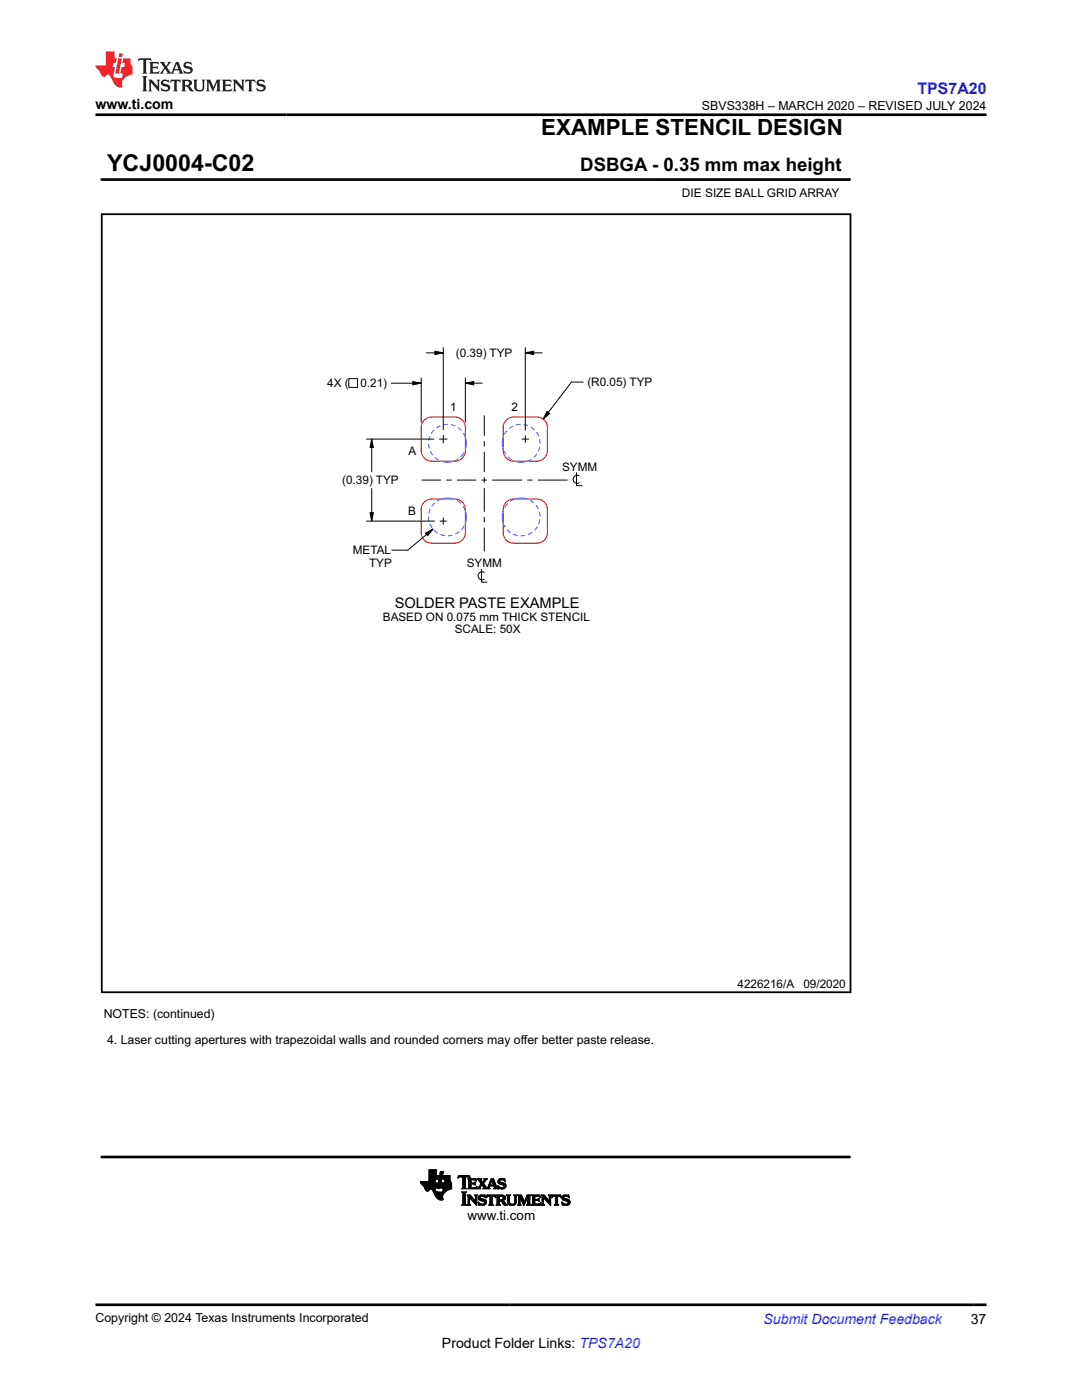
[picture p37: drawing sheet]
<svg xmlns="http://www.w3.org/2000/svg" width="216mm" height="279mm" viewBox="0 0 216 279" stroke-linecap="round" stroke-linejoin="round" font-family="sans-serif">
<defs><g id="words">
<text font-size="4.6" x="21.4" y="34.2">YCJ0004-C02</text>
<text font-size="4.5" x="108" y="27">EXAMPLE STENCIL DESIGN</text>
<text font-size="3.7" x="115.8" y="34.2">DSBGA - 0.35 mm max height</text>
<text font-size="3.2" fill="#00f" x="183.1" y="18.7">TPS7A20</text>
<text font-size="2.9" x="78.8" y="121.3">SOLDER PASTE EXAMPLE</text>
<g font-size="2.8">
<text x="19" y="21.8">www.ti.com</text>
<text x="88.2" y="269">Product Folder Links: TPS7A20</text>
<text x="193.7" y="264.2">37</text>
</g>
<text font-size="2.8" fill="#00f" x="152.4" y="264.2">Submit Document Feedback</text>
<text font-size="2.7" x="93.3" y="243.5">www.ti.com</text>
<g font-size="2.5">
<text x="140.1" y="21.9">SBVS338H – MARCH 2020 – REVISED JULY 2024</text>
<text x="20.7" y="203.1">NOTES: (continued)</text>
<text x="21.4" y="208.4">4. Laser cutting apertures with trapezoidal walls and rounded corners may of</text>
<text x="103.9" y="208.4">fer better paste release.</text>
<text x="19" y="263.9">Copyright © 2024 Texas Instruments Incorporated</text>
</g>
<text font-size="2.4" x="136.1" y="39.2">DIE SIZE BALL GRID ARRAY</text>
<g font-size="2.3">
<text x="91" y="71.3">(0.39) TYP</text>
<text x="65.3" y="77.3">4X (</text>
<text x="71.9" y="77.3">0.21)</text>
<text x="117.2" y="77.1">(R0.05) TYP</text>
<text x="89.8" y="82">1</text>
<text x="102.1" y="82.1">2</text>
<text x="81.5" y="90.7">A</text>
<text x="112.1" y="94">SYMM</text>
<text x="68.3" y="96.7">(0.39) TYP</text>
<text x="81.4" y="102.9">B</text>
<text x="70.4" y="110.6">METAL</text>
<text x="73.6" y="113.2">TYP</text>
<text x="93.1" y="113.2">SYMM</text>
<text x="76.4" y="123.9">BASED ON 0.075 mm THICK STENCIL</text>
<text x="90.7" y="126.4">SCALE: 50X</text>
<text x="147.2" y="197.2">4226216/A</text>
<text x="160.3" y="197.2">09/2020</text>
</g>
</g></defs>
<g fill="none" stroke="#000" stroke-width=".2">
<path d="M20.3 35.8h149.2M169.5 35.6v.4M69.6 75.6h1.7v1.7h-1.7zM78.1 76.5h5.9M82.4 76.1l1.6 .4-1.6 .3zM84 75.4v8.9M85.1 70.4h3.3M86.8 70.1l1.6 .3-1.6 .4zM88.4 69.4v16.4M92.9 76.5l1.6-.4v.7zM92.9 75.4v8.9M92.9 76.5h3.3"/>
<path d="M104.8 70.4l1.7-.3v.7zM104.8 69.4v16.5M104.8 70.4h3.4M116.4 76.3h-2.4l-5.6 7.4M73.1 87.6h13.5M74.2 87.6l.3 1.7h-.7zM74.2 87.6v6.5M74.2 97.5v6.5M84.1 95.8h3.9M87.6 87.6h1.7M88.4 86.8v1.6M89.1 95.8h1"/>
<path d="M91.2 95.8h3.8M96.1 95.8h1.1M96.6 82.9v4.1M96.6 88v1.1M96.6 90.2v4M96.6 95.3v1M96.6 97.4v4.7M98.2 95.8h6M104.1 87.6h1.4M104.8 86.9v1.5M105.2 95.8h1.1M107.3 95.8h6"/>
<path d="M109.1 82.1l.6 .4-1.3 1.2zM115 94.3v2.6h1.2M115.6 95a.82 .82 0 0 0-1.3 .7 .82 .82 0 0 0 1.3 .7M73.1 104h13.6M73.8 102.3h.7l-.3 1.7zM84.9 106.4l1.5-.8-1.1 1.3zM86.4 105.6l-5 4.2h-3.2M87.7 104h1.5M88.4 103.3v1.4M96.1 113.6v2.6h1.1M96.6 114.2a.82 .82 0 0 0-1.2 .7 .82 .82 0 0 0 1.2 .7M96.6 103.2v1"/>
<path d="M96.6 105.3v4.7M83.9 235.8h2.9M83.9 235.9h2.9M83.9 236h2.9M83.9 236l3.3 .1-.2 1M84 236.1h3.2M84 236.2h3.1M84.1 236.2h3M84.1 236.3h3M84.2 236.4h2.9M84.3 236.5h2.8M84.4 236.6h2.7"/>
<path d="M84.5 236.6h2.6M84.5 236.7h2.5M84.6 236.8h2.4M84.7 236.9h2.3M84.7 237h2.3M84.7 237.1h2.3M84.8 237.2h2.1M84.8 237.3h2.1M84.9 237.4h.9M84.9 237.4h.8M84.9 237.5h.8M85 237.6h.6"/>
<path d="M85.1 237.6h.4M85.2 237.7h.2M85.6 235.4h1.7l.2-.8h-.4v-1.1h-1.5v2.3h-1.7l.1 .3 1.1 1.6h.3l.5-.4 .3 .1 .8 1.5 .7 .5h.7v-.8l.6-.8M85.6 235.8h1.2M85.6 235.7h1.2M85.6 235.6h1.2M85.6 235.5h1.3M85.6 235.4h1.3M85.6 235.3h1.7M85.6 235.2h1.7M85.6 235.1h1.8M85.6 235h1.8"/>
<path d="M85.6 234.9h1.8M85.6 234.8h1.8M85.6 234.7h1.8M85.6 234.6h1.9M85.6 234.6h1.5M85.6 234.5h1.5M85.6 234.4h1.5M85.6 234.3h1.5M85.6 234.2h1.5M85.6 234.1h1.5M85.6 234h1.5M85.6 233.9h1.5"/>
<path d="M85.6 233.8h1.5M85.6 233.7h1.5M85.6 233.6h1.5M85.6 233.5h1.5M86.1 237.4h.8M86.2 237.4h.7M86.3 237.5h.6M86.3 237.6h.6M86.4 237.6h.5M86.4 237.7h.5M86.5 237.8h.5M86.5 237.8h.6"/>
<path d="M86.5 237.9h1M86.6 238h2.1M86.6 238.1h2M86.6 238.2h2M86.7 238.2h1.8M86.7 238.3h1.8M86.7 238.4h1.7M86.8 238.4h1.6M86.8 238.5h1.6M86.8 238.6h1.5M86.9 238.6h1.4M86.9 235.4l-.2 .7"/>
<path d="M86.9 237.3v.4l.3 .2h1.6M86.9 238.7h1.4M86.9 238.8h1.4M87 237.1l-.1 .2M87 238.8h1.3M87 238.9h1.3M87.1 239h1.2M87.2 239.1h1.1M87.2 237.1h.6M87.2 237h.6M87.3 237h.5M87.3 236.9h.6"/>
<path d="M87.3 239.2h1.1M87.3 236.8h.6M87.3 236.7h.6M87.3 236.6h.6M87.3 236.5h.6M87.4 239.2h1M87.4 236.4h.5M87.4 236.4h.6M87.4 236.3h.6M87.4 236.2h.6M87.4 236.1h.6M87.4 236h.6"/>
<path d="M87.4 239.3h1M87.5 236h.5M87.5 235.9h.6M87.5 235.8h.6M87.5 235.7h.6M87.5 235.6h.6M87.5 235.5h.6M87.6 239.4h.8M87.6 235.4h.5M87.6 235.4h.6M87.6 235.3h.6M87.6 235.2h.6"/>
<path d="M87.6 235.1h.6M87.6 235h.6M87.7 235h.5M87.7 234.9h.5M87.7 234.8h.6M87.7 239.4h.7M87.7 234.7h.6M87.7 234.6h.6M87.7 234.6h.6l-.5 2.6h-.6zM87.8 234.3h.6M87.8 234.2h.6M87.8 234.1h.6"/>
<path d="M87.8 234h.6M87.9 233.9h.5M87.9 233.8h.6M87.9 233.8h.6l-.1 .6h-.6zM88 239.5h.1M88.1 237h2M88.1 236.9v.2l.4 .1M88.1 236.9h2M88.1 237.1h2M88.1 236.8h2M88.1 236.7h2M88.2 236.6h1.9"/>
<path d="M88.2 236.5h1.9M88.2 236.4h1.9M88.2 236.3h1.9M88.2 236.2h1.9M88.3 236.2h1.8M88.3 236.1h1.8M88.4 237.8h.5M88.4 237.8h.6M88.4 237.7h.7M88.4 237.6h.8M88.4 237.6h.9M88.4 237.5h1"/>
<path d="M88.4 235.3h1.4M88.4 237.4h1.2M88.4 235.2h1.4M88.4 237.4h1.3M88.5 235.2h1.3M88.5 237.3h1.4M88.5 235.1h1.3M88.5 237.2h1.6M88.5 235h1.3M88.5 237.2l-.2 .7M88.5 234.9h1.3M88.5 234.8h1.3"/>
<path d="M88.5 234.7h1.3M88.6 234.6h1.2M88.6 234.6h1.2v.8h-1.4zM88.7 236h1.3M88.7 235.9h1.3M88.8 235.8h1.1M88.8 235.7h1M88.8 235.6h1M88.8 235.5h1M88.8 235.4h1M88.8 235.4l-.1 .7M89.8 235.4l.1 .4 .2 .2v1.3"/>
<path d="M90.1 236l-1.8 .1-.2 .8M90.1 237.3l-1.1 .5M91.4 235h.1M91.4 234.9h.2M91.4 234.8h2.3M91.5 234.8h2.2M91.5 234.7h2.2M92.1 237.2l.2-.2v-2l-.6-.1-.3 .2 .1-.5h2.2l.1 .5-.4-.2-.6 .1v2l.2 .2M92.1 237.2h.9M92.2 237.9h.8M92.3 237.1h.6M92.3 234.9h.5"/>
<path d="M92.3 238h.6M92.3 237h.5M92.3 236.9h.5M92.3 236.8h.5M92.3 236.7h.5M92.3 236.6h.5M92.3 236.5h.5M92.3 236.4h.5M92.3 236.3h.5M92.3 236.2h.5M92.3 236.1h.5M92.3 236h.5"/>
<path d="M92.3 235.9h.5M92.3 235.8h.5M92.3 235.7h.5M92.3 235.6h.5M92.3 235.5h.5M92.3 235.4h.5M92.3 235.3h.5M92.3 235.2h.5M92.3 235.1h.5M92.3 235h.5M92.4 238.1h.4M92.4 239.9h.4"/>
<path d="M92.4 239.8h.4M92.4 239.7h.4M92.4 239.6h.4M92.4 239.5h.4M92.4 239.4h.4M92.4 239.3h.4M92.4 239.2h.4M92.4 239.1h.4M92.4 239h.4M92.4 238.9h.4M92.4 238.8h.4M92.4 238.7h.4"/>
<path d="M92.4 238.6h.4M92.4 238.5h.4M92.4 238.4h.4M92.4 238.3h.4M92.4 238.2h.4M93 237.2h-.9M93.3 238.6h.6M93.4 237.2h1.6M93.4 238.7h.6M93.4 235.3h1.6M93.4 238.8h.7M93.4 239.9h.3"/>
<path d="M93.4 239.8h.3M93.4 239.7h.3M93.4 239.6h.3M93.4 239.5h.3M93.4 239.4h.3M93.4 239.3h.3M93.4 239.2h.3M93.4 239.1h.3M93.4 239h.9M93.4 238.9h.8M93.5 237.1h1.6M93.5 235.4h1.5"/>
<path d="M93.5 237h.5M93.5 235.5h.5M93.5 236.9h.5M93.5 236.8h.5M93.5 236.7h.5M93.5 236.6h.5M93.5 236.5h.5M93.5 236.4h.5M93.5 236.3h1.3M93.5 236.2h1.3M93.5 236.1h.5M93.5 236h.5"/>
<path d="M93.5 235.9h.5M93.5 235.8h.5M93.5 235.7h.5M93.5 235.6h.5M93.6 234.9h.2M93.7 235h.1M93.8 239.1h.5M93.8 239.2h.6M93.9 239.3h.6M94 235.6l.1-.1h.5l.5 .2-.2-.5h-1.5l.1 .3v1.4l-.1 .3M94 235.6v.5h.6l.2-.2v.6l-.2-.2h-.6v.6M94 239.4h.6"/>
<path d="M94.1 239.5h.6M94.2 239.5h.6M94.3 239.6h.8M94.3 239.7h.8M94.4 239.8h.7M94.5 239.9h.6M94.6 236.1h.2M94.7 236.4h.1M94.7 237h.4M94.7 236h.1M94.8 236.4h.1M94.8 235.5h.2"/>
<path d="M94.8 238.6h.4M94.8 238.7h.3M94.8 239.7l-1-1.2h-.6l.2 .3v1.4M94.9 238.8h.2M94.9 239.7v-1l-.2-.2h.6l-.2 .3v1.8l-1.4-1.6v1.2M94.9 239.5h.2M94.9 239.4h.2M94.9 239.3h.2M94.9 239.2h.2M94.9 239.1h.2M94.9 239h.2M94.9 238.9h.2"/>
<path d="M94.9 235.6h.2M95 236.9h.2M95.1 236.8h.1M95.1 237.2h.8M95.2 236.8l-.5 .2h-.6l-.1-.1M95.2 236.8l-.2 .5-1.6-.1M95.2 235.3h.9M95.4 237.1h.4M95.4 239.9h.1M95.4 235.4h.6M95.4 239.1h.4M95.4 239h.4"/>
<path d="M95.4 239.2h.5M95.5 237h.3M95.5 238.9h.3M95.5 239.3h.8M95.5 235.5h.5M95.5 238.8h.4M95.5 239.4h1.2M95.5 236.9h.3M95.5 235.6h.6M95.6 238.7h1.2M95.6 236.8h.3M95.6 239.5h1.2"/>
<path d="M95.6 235.7h.5M95.7 238.6h1.1M95.7 236.7h.3M95.7 235.8h.5M95.7 236.6h.3M95.7 235.9h.6M95.7 239.5h1.2M95.8 236.5h.3M95.8 236h.8M95.8 238.5h.7M95.9 236.4h.8M95.9 236.1h.6"/>
<path d="M95.9 237.2h-.8M95.9 236.4h.7M95.9 236.2h.6M96 236.3h.5M96 236.2l-.6 .8-.3 .2M96 239.6h1M96.2 236.5h.5M96.3 236.6h.5M96.3 236.7h.6M96.4 237.2l.1-.2-.4-.6-.3 .6 .1 .2M96.4 237.2h1.4M96.4 235.9h.3"/>
<path d="M96.4 236.8h.5M96.4 239.7h.6M96.5 235.8h.2M96.5 236.2l.7 .9 .8-1.9h.5l.6 1.8 .3 .2M96.5 236.9h.5M96.5 235.7h.3M96.5 238.8h.4M96.5 237h.6M96.5 237.1h.6M96.6 235.6h.3M96.6 239.8h.5M96.6 235.3h.6"/>
<path d="M96.6 235.5l-.3 .5-.3-.5 .1-.3h-.9l.8 1M96.6 235.5l-.1-.3h.8l-.8 1M96.6 235.5h.3M96.7 239.9h.4M96.7 235.4h.3M96.7 238.9h.2M96.8 239h.1M96.9 239l-.7-.3-.3 .1-.1 .2 .1 .2 1 .3 .2 .4M96.9 239l-.1-.5-1.1 .1-.2 .3v.4l1.1 .5 .1 .3-.2 .2h-.4l-.7-.4M97 239l.2-.5h1.6l.2 .5M97 239l.4-.2h.4v1.4M97 239h.1"/>
<path d="M97.1 238.9h.1M97.1 239.9l-.3 .5-.6 .2-.5-.2-.2 .1-.1-.6M97.1 238.8h.2M97.1 238.7h1.8M97.1 238.6h1.7M97.2 237.1h.4M97.3 237h.3M97.4 236.9h.2M97.4 236.8h.3M97.4 236.7h.3M97.5 236.6h1.5M97.5 236.5h1.5"/>
<path d="M97.5 236.4h1.4M97.6 236.4h.3M97.6 236.3h.3M97.7 236.2h.2M97.7 236.1h.3M97.7 236h.3M97.8 237.2h-1.4M97.8 238.8h.4M97.8 235.9h.2M97.8 239.9h.4M97.8 239.8h.4M97.8 239.7h.4"/>
<path d="M97.8 239.6h.4M97.8 239.5h.4M97.8 239.4h.4M97.8 239.3h.4M97.8 239.2h.4M97.8 239.1h.4M97.8 239h.4M97.8 238.9h.4M97.8 235.8h.3M97.8 236.5l.3-.9 .4 .9M97.8 235.7h.3M97.9 235.6h.7"/>
<path d="M97.9 235.5h.7M98 235.4h.5M98 235.3h.5M98.2 235.7h.5M98.2 235.8h.5M98.3 235.9h.4M98.3 236h.5M98.3 236.1h.5M98.4 236.2h.4M98.4 236.3h.5M98.4 236.4h.5M98.5 237.2l.2-.1-.1-.4h-.9l-.1 .4 .2 .1"/>
<path d="M98.5 237.2h.9M98.6 236.7h.4M98.6 236.8h.5M98.6 236.9h.5M98.7 238.8h.2M98.7 237.1h.5M98.7 237h.5M98.8 238.9h.1M98.9 239h.1M99 239l-.4-.2h-.4v1.4M99.1 238.6h1.5M99.2 238.7h1.5"/>
<path d="M99.2 238.8h.5M99.2 239.9h.4M99.2 239.8h.4M99.2 239.7h.4M99.2 239.6h1.2M99.2 239.5h1.3M99.2 239.5h1.5M99.2 239.4h.4M99.2 239.3h.4M99.2 239.2h.4M99.2 239.1h.4M99.2 239h.4"/>
<path d="M99.2 238.9h.4M99.3 236.7h.1M99.3 236.6h.1M99.3 236.8h.2M99.3 235.8h.4M99.4 235.9h.4M99.4 235.7h.3M99.4 236.9h.3M99.4 237.2h-.9M99.4 236h.7M99.4 235.6h.3M99.4 237h.5"/>
<path d="M99.4 236.1h1.1M99.4 237.1h1.4M99.4 235.5h.4M99.4 237.2h.2M99.5 236.2h1.2M99.5 235.4h1.2M99.6 236.3h1.2M99.6 235.3h1.1M99.6 238.9l.1-.2 .6 .2v.4l-.3 .1M99.6 238.9v.5M99.7 237.2h.9M99.8 236.4h1.1"/>
<path d="M99.8 235.2h.5M100 237.3h.3M100 238.5l.6 .1 .2 .3v.5l-.5 .2M100.1 239.7h.5M100.1 239.8h.5M100.2 239.9h.5M100.2 236.4h.7M100.2 238.8h.6M100.3 236.5l.3 .2-.3 .3h-.5l-.5-.3M100.3 239.4h.5M100.3 238.5h-1.3l.2 .3v1.4M100.3 239.6l.9 .9"/>
<path d="M100.3 239.6h.1M100.3 238.9h.5M100.3 239.3h.5M100.4 237h.5M100.4 239.2h.5M100.4 239h.5M100.4 235.5h.4M100.4 239.1h.5M100.5 236.5h.5M100.5 236.9h.4M100.6 236.6h.4M100.6 236.8h.4"/>
<path d="M100.6 235.6h.2M100.6 236.7h.4M100.7 235.7h.1M100.8 235.8l-.6-.3h-.3l-.2 .2 .1 .2 1.1 .4 .1 .5-.3 .4-1.2 .1-.2-.6M100.8 235.8l-.1-.6h-.8l-.4 .3-.2 .3 .2 .3 .8 .4M100.8 235.8h.1M101.2 238.6h.6M101.2 238.7h.5M101.2 238.8h.5M101.2 239.8h.5M101.2 239.7h.5M101.2 239.6h.5"/>
<path d="M101.2 239.5h.5M101.2 239.4h.5M101.2 239.3h.5M101.2 239.2h.5M101.2 239.1h.5M101.2 239h.5M101.2 238.9h.5M101.2 239.9h.5M101.7 239.8l.1 .4 .4 .1 .4-.1 .1-.4M101.7 239.8v-1.1l.2-.2h-.9l.2 .2v1.2M102.6 238.6h.5M102.7 238.7h.3"/>
<path d="M102.7 239.9h.3M102.7 238.8h.3M102.7 239.8v-1l-.2-.3h.7l-.2 .2v1.1M102.7 239.8h.3M102.7 239.7h.3M102.7 239.6h.3M102.7 239.5h.3M102.7 239.4h.3M102.7 239.3h.3M102.7 239.2h.3M102.7 239.1h.3M102.7 239h.3"/>
<path d="M102.7 238.9h.3M103 239.8l-.2 .6-.6 .2-.7-.2-.3-.5M103.4 238.6h.7M103.5 238.7h.6M103.5 238.8h.7M103.5 239.9h.3M103.5 239.8h.3M103.5 239.7h.3M103.5 239.6h.3M103.5 239.5h.3M103.5 239.4h.3M103.5 239.3h.3"/>
<path d="M103.5 239.2h.3M103.5 239.1h.3M103.5 239h.8M103.5 238.9h.7M103.8 239.1h.5M103.9 239.2h.4M103.9 239.3h.5M104 239.4h.4M104 239.5h.5M104.1 239.6h.5M104.1 239.7h.5M104.2 239.8h.7"/>
<path d="M104.2 239.9h.6M104.7 239.7h.2M104.7 239.6h.3M104.7 239.5h.3M104.8 239.5h.2M104.8 239.4h.3M104.9 239.3h.2M104.9 239.2h.3M104.9 239.1h.3M105 239h.7M105 238.9h.7M105.1 238.8h.6"/>
<path d="M105.1 238.7h.6M105.1 238.6h.7M105.3 239.9h.4M105.3 239.8h.4M105.3 239.7h.4M105.3 239.6h.4M105.3 239.5h.4M105.3 239.4h.4M105.3 239.3h.4M105.3 239.2h.4M105.3 239.1h.4M106.2 238.6h1.5"/>
<path d="M106.3 238.7h1.4M106.3 238.8h.4M106.3 239.9h.4M106.3 239.8h.4M106.3 239.7h.4M106.3 239.6h.4M106.3 239.5h1.3M106.3 239.4h1.3M106.3 239.3h.4M106.3 239.2h.4M106.3 239.1h.4M106.3 239h.4"/>
<path d="M106.3 238.9h.4M107.2 239.3l.4-.1v.5l-.3-.1h-.6v.6l.2 .1M107.4 239.6h.2M107.5 239.3h.1M107.5 238.8h.3M107.7 238.9h.1M107.8 239h.1M107.8 239l-.4-.2-.6-.1-.1 .6M107.8 239l-.1-.5h-1.6l.2 .3v1.4M108.1 238.6h.6M108.2 238.7h.6M108.2 238.8h.6"/>
<path d="M108.2 239.9h.2M108.2 239.8h.2M108.2 239.7h.2M108.2 239.6h.2M108.2 239.5h.2M108.2 239.4h.2M108.2 239.3h.2M108.2 239.2h.2M108.2 239.1h.2M108.2 239h.8M108.2 238.9h.7M108.5 239.1h.6"/>
<path d="M108.6 238.5l1 1.2v-1l-.2-.2 .7 .1-.2 .2v1.8l-1.4-1.6-.1 1.2M108.6 238.5h-.6l.2 .3v1.4M108.6 239.2h.6M108.7 239.3h.5M108.8 239.4h.5M108.8 239.5h.6M108.9 239.5h.6M109 239.6h.9M109.1 239.7h.8M109.2 239.8h.7M109.3 239.9h.6M109.5 238.6h.5"/>
<path d="M109.6 238.7h.3M109.6 238.8h.3M109.6 239.5h.3M109.6 239.4h.3M109.6 239.3h.3M109.6 239.2h.3M109.6 239.1h.3M109.6 239h.3M109.6 238.9h.3M110.1 239l.3-.2h.4v1.4M110.1 239h.1M110.1 238.9h.2"/>
<path d="M110.1 238.8h.3M110.2 238.7h1.7M110.2 238.6h1.7M110.8 238.8h.5M110.8 239.9h.5M110.8 239.8h.5M110.8 239.7h.5M110.8 239.6h.5M110.8 239.5h.5M110.8 239.4h.5M110.8 239.3h.5M110.8 239.2h.5"/>
<path d="M110.8 239.1h.5M110.8 239h.5M110.8 238.9h.5M111.7 238.8h.3M111.8 238.9h.2M111.9 238.5l.1 .6-.3-.3h-.4v1.4M111.9 238.5h-1.7l-.1 .5M111.9 239h.1M112.1 239.9h.1M112.1 239.1h.4M112.1 239h.4M112.1 239.2h.5"/>
<path d="M112.2 238.9h.3M112.2 239.3h.8M112.2 238.8h.4M112.2 239.4h1.2M112.3 238.7h1.2M112.3 239.5h1.2M112.4 238.6h1.1M112.4 239.5h1.2M112.5 238.5h.7M112.7 239.6h1M113.1 239.7h.6M113.2 238.8h.4"/>
<path d="M113.3 239.8h.5M113.4 239.9h.4M113.4 238.9h.2M113.5 239h.1M113.6 239l-.7-.3-.3 .1-.1 .2 .1 .2 1 .3 .2 .4M113.6 239l-.1-.5-1.1 .1-.3 .3 .1 .5 1.1 .4 .1 .3-.2 .2h-.4l-.7-.4M113.8 239.9l-.3 .5-.6 .2-.5-.2-.2 .1-.1-.6M92.1 240.5h1M92.3 240.4h.6M92.4 240.3h.5M92.4 240.2h.4M92.4 240.2v-2.1l-.3-.2h1l-.3 .2v2.1"/>
<path d="M92.4 240.2l-.3 .3h1l-.3-.3M92.4 240.1h.4M92.4 240h.4M93.2 240.5h.7M93.4 240.4h.4M93.4 240.3h.3M93.4 240.2l-.2 .3h.7l-.2-.3M93.4 240.2h.3M93.4 240.1h.3M93.4 240h.3M94.6 240h.5M94.7 240.1h.4"/>
<path d="M94.8 240.2h.3M94.8 240.3h.3M94.9 240.4h.2M95 240.5h.1M95.4 240h.2M95.4 240.1h.3M95.5 240.2h.3M95.5 240.3h.6M95.5 240.4h1.3M95.5 240.5h.2M95.8 240.5h.9M96.3 240.3h.6"/>
<path d="M96.6 240.2h.4M96.6 240.1h.4M96.7 240h.4M97.5 240.5h.9M97.7 240.4h.5M97.8 240.3h.4M97.8 240.2h.4M97.8 240.2l-.3 .3h.9l-.2-.3M97.8 240.1h.4M97.8 240h.4M99 240.5h.8M99.1 240.4h.6"/>
<path d="M99.2 240.3h.5M99.2 240.2l-.2 .3h.8l-.2-.3M99.2 240.2h.4M99.2 240.1h.4M99.2 240h.4M99.6 240.2v-.5h.3l.7 .8h.6M100.2 240h.6M100.3 240.1h.5M100.3 240.2h.6M100.4 240.3h.6M100.5 240.4h.6M100.6 240.5h.6"/>
<path d="M101.3 240h.4M101.3 240.1h.4M101.3 240.2h.5M101.4 240.3h.6M101.5 240.4h1.3M101.7 240.5h.9M102.4 240.3h.5M102.6 240.2h.3M102.7 240.1h.3M102.7 240h.3M103.3 240.5h.7M103.4 240.4h.4"/>
<path d="M103.5 240.3h.3M103.5 240.2h.3M103.5 240.2v-1.4l-.2-.3h.8l.5 1.3 .6-1.3h.7l-.2 .3v1.4M103.5 240.2l-.2 .3h.7l-.2-.3M103.5 240.1h.3M103.5 240h.3M104.3 240h.5M104.3 240.1h.5M104.3 240.2h.4M104.4 240.3h.3M104.4 240.4h.2M104.5 240.5h.1"/>
<path d="M105.1 240.5h.8M105.2 240.4h.6M105.3 240.3h.4M105.3 240.2h.4M105.3 240.2l-.2 .3h.8l-.2-.3M105.3 240.2v-1.3l-.7 1.7-.8-1.7v1.3M105.3 240.1h.4M105.3 240h.4M106.1 240.5h1.7M106.2 240.4h1.6M106.3 240.3h1.5M106.3 240.2h.4"/>
<path d="M106.3 240.1h.4M106.3 240h.4M107.7 240.2h.2M107.8 240.1h.1M107.9 240h.1M107.9 240l-.6 .3M107.9 240l-.2 .5h-1.6l.2-.3M108 240.5h.7M108.1 240.4h.4M108.2 240.3h.3M108.2 240.2h.2M108.2 240.2l-.2 .3h.7l-.3-.3"/>
<path d="M108.2 240.1h.2M108.2 240h.2M109.3 240h.6M109.4 240.1h.5M109.5 240.2h.4M109.6 240.3h.3M109.7 240.4h.2M109.7 240.5h.2M110.6 240.5h.9M110.8 240.4h.5M110.8 240.3h.5M110.8 240.2l-.2 .3h.9l-.2-.3"/>
<path d="M110.8 240.2h.5M110.8 240.1h.5M110.8 240h.5M112.1 240h.2M112.1 240.1h.3M112.2 240.2h.3M112.2 240.3h.6M112.2 240.4h1.3M112.2 240.5h.2M112.5 240.5h.9M113 240.3h.6M113.3 240.2h.4"/>
<path d="M113.3 240.1h.4M113.4 240h.4"/>
</g>
<path d="M82.4 76.1l1.6 .4-1.6 .3zM86.8 70.1l1.6 .3-1.6 .4zM92.9 76.5l1.6-.4v.7zM104.8 70.4l1.7-.3v.7zM74.2 87.6l.3 1.7h-.7zM109.1 82.1l.6 .4-1.3 1.2zM73.8 102.3h.7l-.3 1.7zM84.9 106.4l1.5-.8-1.1 1.3z" fill="#000"/>
<path d="M20.3 42.8h149.4v155.2h-149.4z" fill="none" stroke="#000" stroke-width=".36"/>
<path d="M20.3 35.8h149.2M20.3 230.9h149.2" fill="none" stroke="#000" stroke-width=".53"/>
<path d="M84.7 83.8l.9-.5 .5-.1h4.7a2.1 2.1 0 0 1 2.1 2.1v4.6a2.1 2.1 0 0 1-2.1 2.1h-4.7a2.1 2.1 0 0 1-2.1-2.1v-4.6l.1-.5zM101 83.8l1-.5 .5-.1h4.6a2.1 2.1 0 0 1 2.1 2.1v4.6a2.1 2.1 0 0 1-2.1 2.1h-4.6a2.1 2.1 0 0 1-2.1-2.1v-4.6l.1-.5zM84.7 100.2l.9-.5 .5-.1h4.7a2.1 2.1 0 0 1 2.1 2.1v4.6a2.1 2.1 0 0 1-2.1 2.1h-4.7a2.1 2.1 0 0 1-2.1-2.1v-4.6l.1-.6zM101 100.2l1-.5 .5-.1h4.6a2.1 2.1 0 0 1 2.1 2.1v4.6a2.1 2.1 0 0 1-2.1 2.1h-4.6a2.1 2.1 0 0 1-2.1-2.1v-4.6l.1-.6z" fill="none" stroke="#f00" stroke-width=".2"/>
<g fill="none" stroke="#007fff" stroke-width=".2">
<path d="M85.5 88.6l.1 .9M85.8 87.1l-.3 .8M85.9 90l.4 .8M86.6 85.8l-.5 .7M86.7 91.3l.8 .5M87.9 85l-.8 .4M89.4 84.7l-.9 .1M90 84.8l.9 .2M90.5 99.6a3.8 3.8 0 0 0-3.3 .4M91.1 99.9l.9 .6M91.4 85.3l.7 .6M91.4 91.6l-.1 .1a3.8 3.8 0 0 1-3.3 .3"/>
<path d="M92.5 86.4v.1a3.8 3.8 0 0 1 .4 3.2M92.6 90.3l-.6 .8M100.4 87.2a3.8 3.8 0 0 0 .5 3.4M101.2 85.9l-.5 .8M101.3 91.1l.8 .7M102.4 85l-.8 .5M103.9 84.7l-.9 .1M104.5 84.7l.9 .3M105.2 99.6a3.8 3.8 0 0 0-3.4 .5M105.8 99.8l.7 .6M105.9 85.2l.7 .6M106 91.6l-.1 .1a3.8 3.8 0 0 1-3.2 .3"/>
<path d="M107 86.3l.5 .8M107.1 90.6l-.6 .7M107.7 87.6l.1 1M107.7 89.2l-.3 .8M85.5 103.1l.1 .9M85.8 104.6l.4 .8M85.9 101.6l-.3 .9M86.6 105.8l.7 .6M86.7 100.4l-.6 .7M87.9 106.7l.9 .2M90.3 106.8l-.9 .1M91.6 106.1l-.7 .5"/>
<path d="M92.4 101l.1 .2a3.8 3.8 0 0 1 .4 3.2M92.6 105l-.5 .7M100.4 101.9a3.8 3.8 0 0 0 .4 3.3M101.2 105.7l.7 .6M101.3 100.5l-.6 .8M102.4 106.6l.9 .3M104.8 106.8l-.9 .1M106.2 106.2l-.8 .5M106.9 100.8l.5 .8M107.2 105.1l-.6 .7M107.6 102.2l.2 .9M107.7 103.7l-.2 .9"/>
</g>
<path d="M27.7 11.6l-.2 .6 .5-.2h.6v.1v2.2l-.2 .4h1l-.2-.4v-2.2v-.1h.5l.5 .2-.1-.6zM29.8 12.4l.2 .3v1.6l-.2 .4h1.9l.1-.6a1.08 1.08 0 0 1-1.3 .2v-.7h.6l.4 .2v-.7l-.4 .2h-.6v-.5l.2-.2a1 1 0 0 1 1 .3l-.1-.5zM31.8 12.4l1 1.1-1 1.2h.9l-.2-.2 .4-.8 .5 .8-.2 .2h1.6l-.2-.2 .1-.5h1l.1 .5-.1 .2h.9l-.2-.4-.8-1.9h-.5l-1 2.1-.8-1.1 .9-1h-.8l.2 .2-.5 .6-.3-.6 .1-.2zM35.2 12.8l.4 1h-.8zM36.8 12.5a.65 .65 0 0 0-.2 .7 .65 .65 0 0 0 .6 .5l.7 .1 .1 .3a.79 .79 0 0 1-.7 .4 .79 .79 0 0 1-.7-.5l.1 .7 .2-.1a.93 .93 0 0 0 1.1 0 .93 .93 0 0 0 .4-.9 1.46 1.46 0 0 0-1.2-.6l-.1-.3a1.09 1.09 0 0 1 1.2 .2l-.2-.6-.1 .1-.6-.2zM28.4 15.2l.2 .4v2.2l-.2 .4h1l-.2-.4v-2.2l.2-.4zM29.6 15.9l.2 .4v1.5l-.2 .4h.8l-.3-.4v-1.3l1.7 1.8v-2l.2-.4h-.8l.2 .2 .1 1.1-1.2-1.3zM32.3 16a.65 .65 0 0 0-.2 .8 .65 .65 0 0 0 .7 .4l.6 .2 .1 .2a.79 .79 0 0 1-.7 .4 .79 .79 0 0 1-.7-.5l.1 .7 .2-.1a.93 .93 0 0 0 1.1 .1 .93 .93 0 0 0 .4-1 1.46 1.46 0 0 0-1.2-.5l-.1-.4a1.09 1.09 0 0 1 1.2 .2l-.2-.6-.1 .1-.6-.1zM34.1 15.9l-.1 .6a.63 .63 0 0 1 .7-.3l.1 1.6-.3 .4h1l-.2-.4v-1.6a.66 .66 0 0 1 .8 .3l-.1-.6zM36.2 15.9l.2 .4v1.5l-.2 .4h.9l-.2-.2v-.7h.5l.1 .2a.79 .79 0 0 0 1.2 .6l-1-.9a.61 .61 0 0 0 .6-.6 .61 .61 0 0 0-.5-.7zM36.9 16.2h.2a.47 .47 0 0 1 .5 .1 .47 .47 0 0 1 .1 .5l-.2 .1-.6 .1zM38.5 15.9l.2 .2a2.27 2.27 0 0 0 .4 2 1.04 1.04 0 0 0 1.7-.7v-1.3l.2-.2h-.8l.2 .4v1.1a.6 .6 0 0 1-.6 .6 .6 .6 0 0 1-.6-.6v-1.1l.3-.4zM41.1 15.9l.2 .4v1.5l-.2 .4h.7l-.2-.4v-1.4l.9 1.9 .8-1.9v1.4l-.2 .4h1l-.3-.4v-1.5l.3-.4h-.8l-.7 1.5-.7-1.5zM44.3 15.9l.2 .4v1.5l-.2 .4h1.9l.1-.6a1.09 1.09 0 0 1-1.3 .2v-.7h.6l.4 .2v-.6l-.4 .2h-.6v-.6l.2-.1a1.01 1.01 0 0 1 1 .3l-.1-.6zM46.4 15.9l.3 .4v1.5l-.3 .4h.8l-.2-.4v-1.3l1.6 1.8v-2l.2-.4h-.7l.2 .2v1.1l-1.2-1.3zM49 15.9l-.1 .6a.63 .63 0 0 1 .8-.3v1.6l-.3 .4h1l-.2-.4v-1.6a.66 .66 0 0 1 .8 .3l-.1-.6zM51.4 16a.65 .65 0 0 0-.2 .8 .65 .65 0 0 0 .6 .4l.6 .2 .2 .2a.79 .79 0 0 1-.8 .4 .79 .79 0 0 1-.6-.5l.1 .7 .2-.1a.93 .93 0 0 0 1 .1 .93 .93 0 0 0 .5-1 1.46 1.46 0 0 0-1.3-.5l-.1-.4a1.09 1.09 0 0 1 1.3 .2l-.2-.6-.2 .1-.5-.1z" fill="#231f20"/>
<path d="M21.1 10.3v2.7h-2.1l.1 .4 .9 1a.95 .95 0 0 0 .9 .9 .59 .59 0 0 1 .6-.4 .59 .59 0 0 1 .5 .3l.4 .8a1.59 1.59 0 0 0 2.1 1.4 1.61 1.61 0 0 1 1-2.3l1-.3-.1-1.5a1.59 1.59 0 0 1-.4-1.7h-1.4l-.2 .9h.5l-.1 .9h-.5l-.2 .9v.3l.4 .1-.2 .9h-.6a.73 .73 0 0 1-1.1-.7l.3-1.5h-.5l.2-.9h.5l.2-.9h-.5v-1.3zM23.6 11.6l-.6 3.1h.7l.6-3.1zM23.8 10.7l-.1 .6h.7l.1-.6z" fill="#ed1c24"/>
<path d="M19 22.9h177.8M19 260.4h177.8" fill="none" stroke="#000" stroke-width=".53"/>
<use href="#words"/>
</svg>
